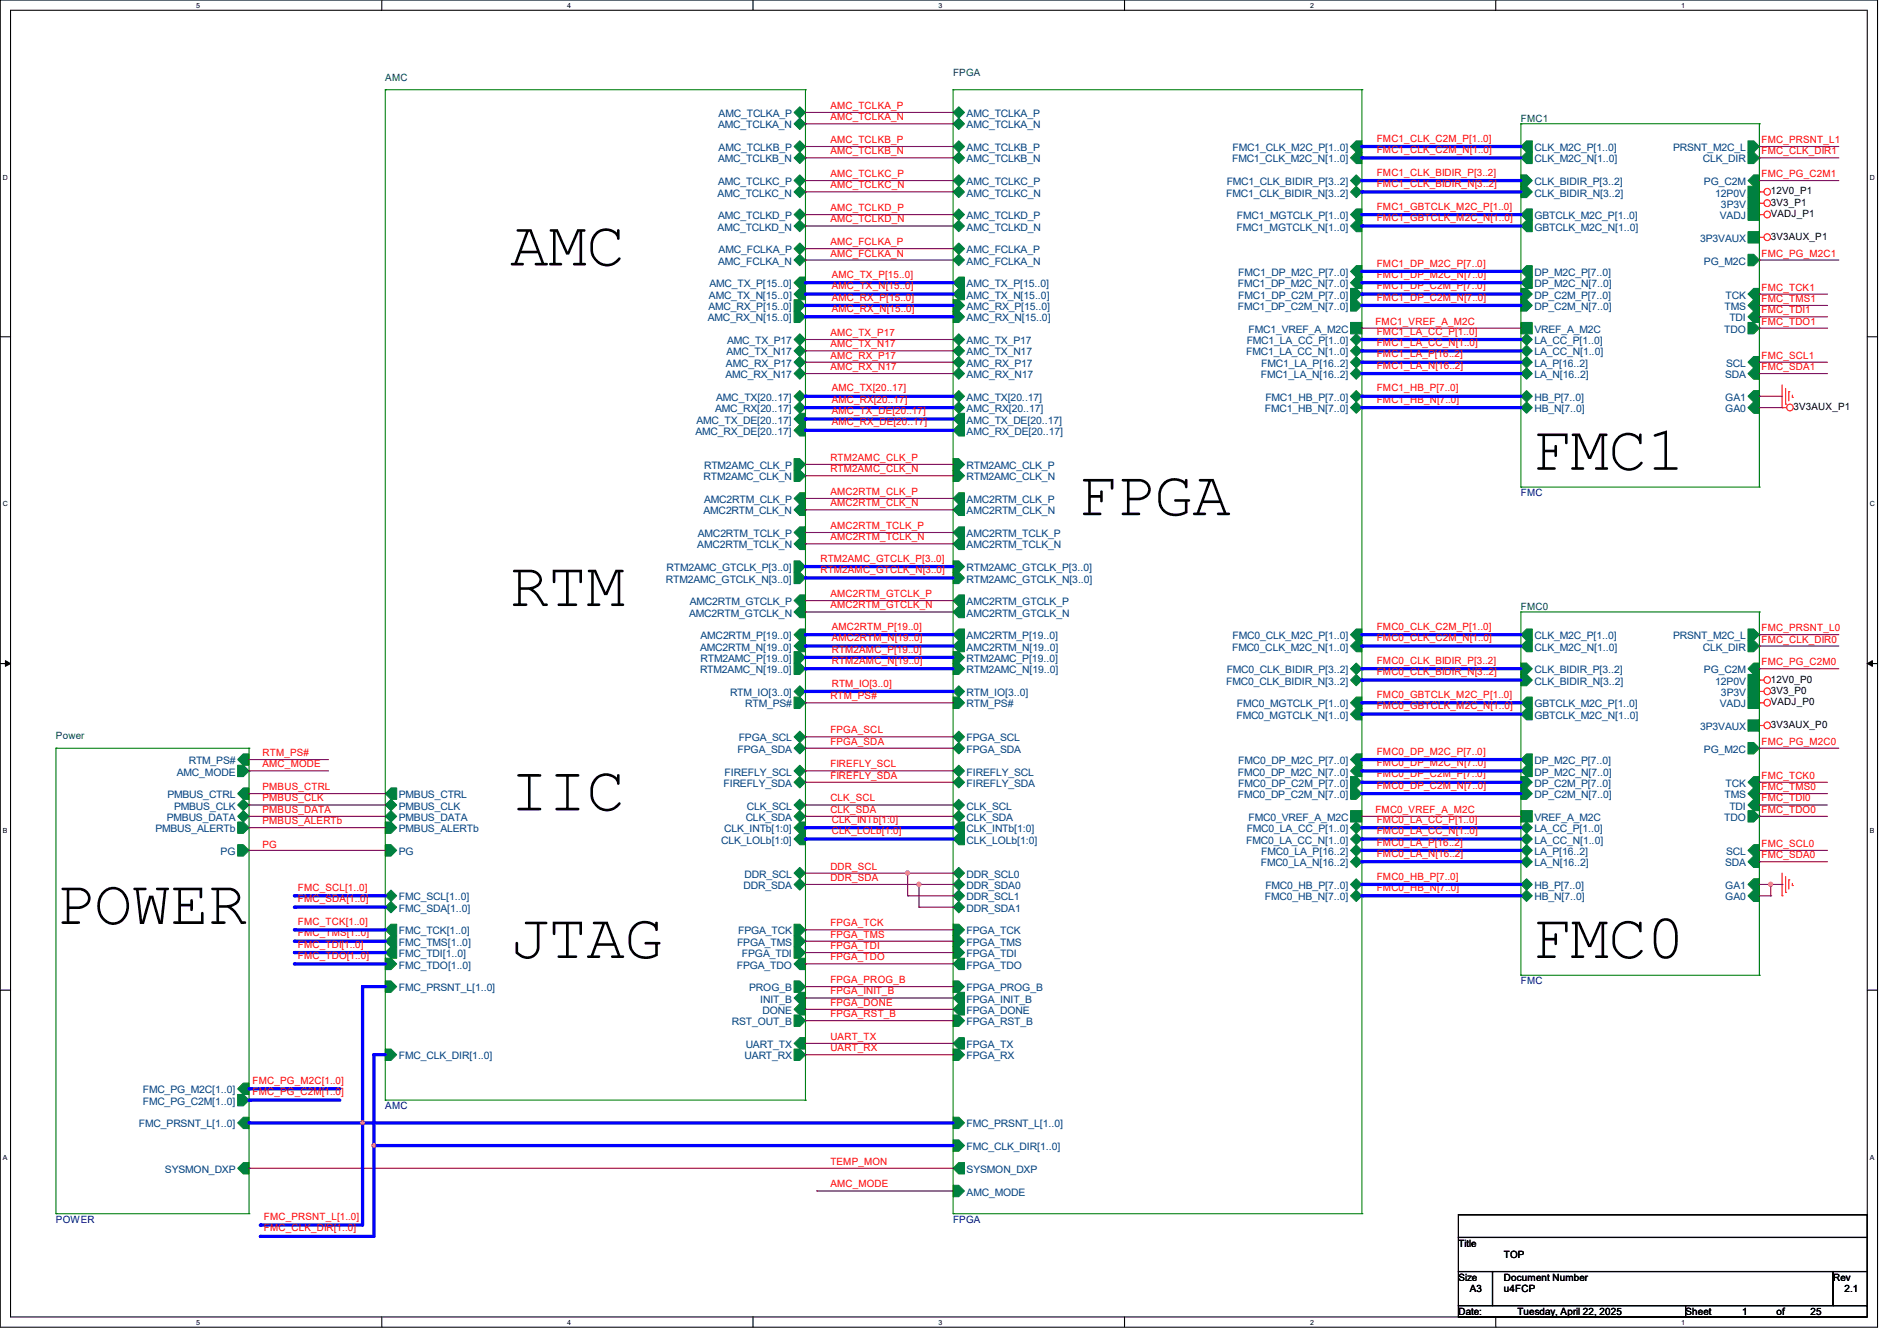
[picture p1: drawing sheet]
<svg xmlns="http://www.w3.org/2000/svg" width="297mm" height="210mm" viewBox="0 0 297 210" stroke-linecap="round" stroke-linejoin="round" font-family="sans-serif">
<defs><g id="words">
<g font-size="9.9">
<text x="79.9" y="41.6">AMC</text>
<text x="239.9" y="73.6">FMC1</text>
<text x="168.8" y="80.7">FPGA</text>
<text x="79.9" y="94.9">RTM</text>
<text x="79.9" y="126.9">IIC</text>
<text x="8.8" y="144.7">POWER</text>
<text x="79.9" y="150">JTAG</text>
<text x="239.9" y="150">FMC0</text>
</g>
<g font-size="1.6" fill="#004040">
<text x="149.2" y="11.9">FPGA</text>
<text x="60.3" y="12.7">AMC</text>
<text x="238.1" y="19">FMC1</text>
<text x="238.1" y="95.5">FMC0</text>
<text x="8.8" y="115.8">Power</text>
</g>
<g font-size="1.6" fill="#f00">
<text x="130" y="17.1">AMC_TCLKA_P</text>
<text x="130" y="18.8">AMC_TCLKA_N</text>
<text x="130" y="22.4">AMC_TCLKB_P</text>
<text x="215.6" y="22.2">FMC1_CLK_C2M_P[1..0]</text>
<text x="215.6" y="24">FMC1_CLK_C2M_N[1..0]</text>
<text x="275.8" y="22.4">FMC_PRSNT_L1</text>
<text x="130" y="24.2">AMC_TCLKB_N</text>
<text x="130" y="27.7">AMC_TCLKC_P</text>
<text x="130" y="29.5">AMC_TCLKC_N</text>
<text x="215.6" y="27.5">FMC1_CLK_BIDIR_P[3..2]</text>
<text x="215.6" y="29.3">FMC1_CLK_BIDIR_N[3..2]</text>
<text x="275.8" y="27.7">FMC_PG_C2M1</text>
<text x="275.8" y="24.2">FMC_CLK_DIR1</text>
<text x="130" y="33.1">AMC_TCLKD_P</text>
<text x="130" y="34.8">AMC_TCLKD_N</text>
<text x="215.6" y="32.9">FMC1_GBTCLK_M2C_P[1..0]</text>
<text x="215.6" y="34.6">FMC1_GBTCLK_M2C_N[1..0]</text>
<text x="130" y="38.4">AMC_FCLKA_P</text>
<text x="130" y="40.2">AMC_FCLKA_N</text>
<text x="215.6" y="41.7">FMC1_DP_M2C_P[7..0]</text>
<text x="275.8" y="40.2">FMC_PG_M2C1</text>
<text x="130.2" y="43.5">AMC_TX_P[15..0]</text>
<text x="130.2" y="45.3">AMC_TX_N[15..0]</text>
<text x="130.2" y="47.1">AMC_RX_P[15..0]</text>
<text x="215.6" y="45.3">FMC1_DP_C2M_P[7..0]</text>
<text x="215.6" y="47.1">FMC1_DP_C2M_N[7..0]</text>
<text x="215.6" y="43.5">FMC1_DP_M2C_N[7..0]</text>
<text x="275.8" y="45.5">FMC_TCK1</text>
<text x="275.8" y="47.3">FMC_TMS1</text>
<text x="130" y="52.6">AMC_TX_P17</text>
<text x="130.2" y="48.9">AMC_RX_N[15..0]</text>
<text x="215.3" y="50.8">FMC1_VREF_A_M2C</text>
<text x="215.6" y="52.4">FMC1_LA_CC_P[1..0]</text>
<text x="275.8" y="49.1">FMC_TDI1</text>
<text x="275.8" y="50.8">FMC_TDO1</text>
<text x="130" y="54.4">AMC_TX_N17</text>
<text x="130" y="56.2">AMC_RX_P17</text>
<text x="130" y="58">AMC_RX_N17</text>
<text x="215.6" y="54.2">FMC1_LA_CC_N[1..0]</text>
<text x="215.6" y="56">FMC1_LA_P[16..2]</text>
<text x="215.6" y="57.7">FMC1_LA_N[16..2]</text>
<text x="275.8" y="56.2">FMC_SCL1</text>
<text x="275.8" y="58">FMC_SDA1</text>
<text x="130.2" y="61.3">AMC_TX[20..17]</text>
<text x="130.2" y="63.1">AMC_RX[20..17]</text>
<text x="130.2" y="64.9">AMC_TX_DE[20..17]</text>
<text x="215.6" y="63.1">FMC1_HB_N[7..0]</text>
<text x="215.6" y="61.3">FMC1_HB_P[7..0]</text>
<text x="130.2" y="66.6">AMC_RX_DE[20..17]</text>
<text x="130" y="72.2">RTM2AMC_CLK_P</text>
<text x="130" y="74">RTM2AMC_CLK_N</text>
<text x="130" y="77.5">AMC2RTM_CLK_P</text>
<text x="130" y="79.3">AMC2RTM_CLK_N</text>
<text x="130" y="82.8">AMC2RTM_TCLK_P</text>
<text x="128.4" y="88">RTM2AMC_GTCLK_P[3..0]</text>
<text x="128.4" y="89.7">RTM2AMC_GTCLK_N[3..0]</text>
<text x="130" y="84.6">AMC2RTM_TCLK_N</text>
<text x="130" y="93.5">AMC2RTM_GTCLK_P</text>
<text x="130" y="95.3">AMC2RTM_GTCLK_N</text>
<text x="130.2" y="98.6">AMC2RTM_P[19..0]</text>
<text x="130.2" y="100.4">AMC2RTM_N[19..0]</text>
<text x="215.6" y="98.6">FMC0_CLK_C2M_P[1..0]</text>
<text x="215.6" y="100.4">FMC0_CLK_C2M_N[1..0]</text>
<text x="275.8" y="98.8">FMC_PRSNT_L0</text>
<text x="275.8" y="100.6">FMC_CLK_DIR0</text>
<text x="130.2" y="102.2">RTM2AMC_P[19..0]</text>
<text x="130.2" y="104">RTM2AMC_N[19..0]</text>
<text x="130.2" y="107.5">RTM_IO[3..0]</text>
<text x="215.6" y="104">FMC0_CLK_BIDIR_P[3..2]</text>
<text x="215.6" y="105.7">FMC0_CLK_BIDIR_N[3..2]</text>
<text x="275.8" y="104.2">FMC_PG_C2M0</text>
<text x="130" y="109.5">RTM_PS#</text>
<text x="215.6" y="109.3">FMC0_GBTCLK_M2C_P[1..0]</text>
<text x="215.6" y="111.1">FMC0_GBTCLK_M2C_N[1..0]</text>
<text x="41.1" y="118.4">RTM_PS#</text>
<text x="130" y="116.6">FPGA_SDA</text>
<text x="130" y="114.8">FPGA_SCL</text>
<text x="215.6" y="120">FMC0_DP_M2C_N[7..0]</text>
<text x="215.6" y="118.2">FMC0_DP_M2C_P[7..0]</text>
<text x="275.8" y="116.6">FMC_PG_M2C0</text>
<text x="41.1" y="123.7">PMBUS_CTRL</text>
<text x="41.1" y="125.5">PMBUS_CLK</text>
<text x="41.1" y="120.2">AMC_MODE</text>
<text x="130" y="125.5">CLK_SCL</text>
<text x="130" y="122">FIREFLY_SDA</text>
<text x="130" y="120.2">FIREFLY_SCL</text>
<text x="215.6" y="121.7">FMC0_DP_C2M_P[7..0]</text>
<text x="215.6" y="123.5">FMC0_DP_C2M_N[7..0]</text>
<text x="275.8" y="122">FMC_TCK0</text>
<text x="275.8" y="123.7">FMC_TMS0</text>
<text x="275.8" y="125.5">FMC_TDI0</text>
<text x="41.1" y="129.1">PMBUS_ALERTb</text>
<text x="41.1" y="127.3">PMBUS_DATA</text>
<text x="130" y="127.3">CLK_SDA</text>
<text x="130.2" y="128.9">CLK_INTb[1:0]</text>
<text x="130.2" y="130.6">CLK_LOLb[1:0]</text>
<text x="215.3" y="127.3">FMC0_VREF_A_M2C</text>
<text x="215.6" y="128.9">FMC0_LA_CC_P[1..0]</text>
<text x="215.6" y="130.6">FMC0_LA_CC_N[1..0]</text>
<text x="275.8" y="127.3">FMC_TDO0</text>
<text x="41.1" y="132.8">PG</text>
<text x="130" y="136.2">DDR_SCL</text>
<text x="130" y="138">DDR_SDA</text>
<text x="215.6" y="132.4">FMC0_LA_P[16..2]</text>
<text x="215.6" y="134.2">FMC0_LA_N[16..2]</text>
<text x="215.6" y="137.7">FMC0_HB_P[7..0]</text>
<text x="275.8" y="132.6">FMC_SCL0</text>
<text x="275.8" y="134.4">FMC_SDA0</text>
<text x="46.7" y="139.5">FMC_SCL[1..0]</text>
<text x="46.7" y="141.3">FMC_SDA[1..0]</text>
<text x="215.6" y="139.5">FMC0_HB_N[7..0]</text>
<text x="46.7" y="146.6">FMC_TMS[1..0]</text>
<text x="46.7" y="148.4">FMC_TDI[1..0]</text>
<text x="46.7" y="144.9">FMC_TCK[1..0]</text>
<text x="130" y="145.1">FPGA_TCK</text>
<text x="130" y="146.9">FPGA_TMS</text>
<text x="130" y="148.6">FPGA_TDI</text>
<text x="46.7" y="150.2">FMC_TDO[1..0]</text>
<text x="130" y="150.4">FPGA_TDO</text>
<text x="130" y="155.7">FPGA_INIT_B</text>
<text x="130" y="154">FPGA_PROG_B</text>
<text x="130" y="159.3">FPGA_RST_B</text>
<text x="130" y="157.5">FPGA_DONE</text>
<text x="130" y="162.9">UART_TX</text>
<text x="130" y="164.6">UART_RX</text>
<text x="39.5" y="169.8">FMC_PG_M2C[1..0]</text>
<text x="39.5" y="171.5">FMC_PG_C2M[1..0]</text>
<text x="130" y="182.4">TEMP_MON</text>
<text x="130" y="186">AMC_MODE</text>
<text x="41.3" y="191.1">FMC_PRSNT_L[1..0]</text>
<text x="41.3" y="192.9">FMC_CLK_DIR[1..0]</text>
</g>
<g font-size="1.6" fill="#004080">
<text x="112.4" y="20.1">AMC_TCLKA_N</text>
<text x="112.5" y="18.3">AMC_TCLKA_P</text>
<text x="112.5" y="23.7">AMC_TCLKB_P</text>
<text x="151.3" y="20.1">AMC_TCLKA_N</text>
<text x="151.3" y="18.3">AMC_TCLKA_P</text>
<text x="151.3" y="23.7">AMC_TCLKB_P</text>
<text x="193" y="23.7">FMC1_CLK_M2C_P[1..0]</text>
<text x="240.2" y="23.7">CLK_M2C_P[1..0]</text>
<text x="262" y="23.7">PRSNT_M2C_L</text>
<text x="112.4" y="25.4">AMC_TCLKB_N</text>
<text x="112.4" y="29">AMC_TCLKC_P</text>
<text x="151.3" y="25.4">AMC_TCLKB_N</text>
<text x="151.3" y="29">AMC_TCLKC_P</text>
<text x="192.1" y="29">FMC1_CLK_BIDIR_P[3..2]</text>
<text x="192.9" y="25.4">FMC1_CLK_M2C_N[1..0]</text>
<text x="240.2" y="29">CLK_BIDIR_P[3..2]</text>
<text x="240.2" y="25.4">CLK_M2C_N[1..0]</text>
<text x="266.6" y="25.4">CLK_DIR</text>
<text x="266.8" y="29">PG_C2M</text>
<text x="112.4" y="30.8">AMC_TCLKC_N</text>
<text x="112.4" y="34.3">AMC_TCLKD_P</text>
<text x="151.3" y="30.8">AMC_TCLKC_N</text>
<text x="151.3" y="34.3">AMC_TCLKD_P</text>
<text x="192" y="30.8">FMC1_CLK_BIDIR_N[3..2]</text>
<text x="193.7" y="34.3">FMC1_MGTCLK_P[1..0]</text>
<text x="240.2" y="34.3">GBTCLK_M2C_P[1..0]</text>
<text x="240.2" y="30.8">CLK_BIDIR_N[3..2]</text>
<text x="268.6" y="30.8">12P0V</text>
<text x="269.3" y="34.3">VADJ</text>
<text x="269.4" y="32.6">3P3V</text>
<text x="112.4" y="36.1">AMC_TCLKD_N</text>
<text x="112.4" y="41.4">AMC_FCLKA_N</text>
<text x="112.5" y="39.7">AMC_FCLKA_P</text>
<text x="151.3" y="36.1">AMC_TCLKD_N</text>
<text x="151.3" y="41.4">AMC_FCLKA_N</text>
<text x="151.3" y="39.7">AMC_FCLKA_P</text>
<text x="193.6" y="36.1">FMC1_MGTCLK_N[1..0]</text>
<text x="240.2" y="36.1">GBTCLK_M2C_N[1..0]</text>
<text x="266.2" y="37.9">3P3VAUX</text>
<text x="266.8" y="41.4">PG_M2C</text>
<text x="111" y="46.8">AMC_TX_N[15..0]</text>
<text x="111.1" y="45">AMC_TX_P[15..0]</text>
<text x="151.3" y="45">AMC_TX_P[15..0]</text>
<text x="151.3" y="46.8">AMC_TX_N[15..0]</text>
<text x="193.8" y="45">FMC1_DP_M2C_N[7..0]</text>
<text x="193.9" y="43.2">FMC1_DP_M2C_P[7..0]</text>
<text x="193.9" y="46.8">FMC1_DP_C2M_P[7..0]</text>
<text x="240.2" y="45">DP_M2C_N[7..0]</text>
<text x="240.2" y="43.2">DP_M2C_P[7..0]</text>
<text x="240.2" y="46.8">DP_C2M_P[7..0]</text>
<text x="270.2" y="46.8">TCK</text>
<text x="110.8" y="50.3">AMC_RX_N[15..0]</text>
<text x="110.9" y="48.6">AMC_RX_P[15..0]</text>
<text x="113.8" y="53.9">AMC_TX_P17</text>
<text x="151.3" y="50.3">AMC_RX_N[15..0]</text>
<text x="151.3" y="48.6">AMC_RX_P[15..0]</text>
<text x="151.3" y="53.9">AMC_TX_P17</text>
<text x="193.8" y="48.6">FMC1_DP_C2M_N[7..0]</text>
<text x="195.2" y="53.9">FMC1_LA_CC_P[1..0]</text>
<text x="195.5" y="52.1">FMC1_VREF_A_M2C</text>
<text x="240.2" y="52.1">VREF_A_M2C</text>
<text x="240.2" y="53.9">LA_CC_P[1..0]</text>
<text x="240.2" y="48.6">DP_C2M_N[7..0]</text>
<text x="270" y="52.1">TDO</text>
<text x="270" y="48.6">TMS</text>
<text x="270.8" y="50.3">TDI</text>
<text x="113.6" y="59.2">AMC_RX_N17</text>
<text x="113.7" y="57.4">AMC_RX_P17</text>
<text x="113.7" y="55.7">AMC_TX_N17</text>
<text x="151.3" y="57.4">AMC_RX_P17</text>
<text x="151.3" y="55.7">AMC_TX_N17</text>
<text x="151.3" y="59.2">AMC_RX_N17</text>
<text x="195.1" y="55.7">FMC1_LA_CC_N[1..0]</text>
<text x="197.4" y="59.2">FMC1_LA_N[16..2]</text>
<text x="197.5" y="57.4">FMC1_LA_P[16..2]</text>
<text x="240.2" y="57.4">LA_P[16..2]</text>
<text x="240.2" y="59.2">LA_N[16..2]</text>
<text x="240.2" y="55.7">LA_CC_N[1..0]</text>
<text x="270.1" y="59.2">SDA</text>
<text x="270.3" y="57.4">SCL</text>
<text x="112" y="64.6">AMC_RX[20..17]</text>
<text x="112.1" y="62.8">AMC_TX[20..17]</text>
<text x="151.3" y="62.8">AMC_TX[20..17]</text>
<text x="151.3" y="64.6">AMC_RX[20..17]</text>
<text x="198" y="64.6">FMC1_HB_N[7..0]</text>
<text x="198.1" y="62.8">FMC1_HB_P[7..0]</text>
<text x="240.2" y="64.6">HB_N[7..0]</text>
<text x="240.2" y="62.8">HB_P[7..0]</text>
<text x="270.1" y="64.6">GA0</text>
<text x="270.1" y="62.8">GA1</text>
<text x="108.9" y="68.1">AMC_RX_DE[20..17]</text>
<text x="109" y="66.3">AMC_TX_DE[20..17]</text>
<text x="151.3" y="68.1">AMC_RX_DE[20..17]</text>
<text x="151.3" y="66.3">AMC_TX_DE[20..17]</text>
<text x="110.1" y="75.2">RTM2AMC_CLK_N</text>
<text x="110.2" y="73.4">RTM2AMC_CLK_P</text>
<text x="151.3" y="75.2">RTM2AMC_CLK_N</text>
<text x="151.3" y="73.4">RTM2AMC_CLK_P</text>
<text x="110.1" y="80.6">AMC2RTM_CLK_N</text>
<text x="110.2" y="78.8">AMC2RTM_CLK_P</text>
<text x="151.3" y="80.6">AMC2RTM_CLK_N</text>
<text x="151.3" y="78.8">AMC2RTM_CLK_P</text>
<text x="104.3" y="89.5">RTM2AMC_GTCLK_P[3..0]</text>
<text x="109.2" y="85.9">AMC2RTM_TCLK_N</text>
<text x="109.3" y="84.1">AMC2RTM_TCLK_P</text>
<text x="151.3" y="85.9">AMC2RTM_TCLK_N</text>
<text x="151.3" y="84.1">AMC2RTM_TCLK_P</text>
<text x="151.3" y="89.5">RTM2AMC_GTCLK_P[3..0]</text>
<text x="104.3" y="91.2">RTM2AMC_GTCLK_N[3..0]</text>
<text x="108" y="94.8">AMC2RTM_GTCLK_P</text>
<text x="151.3" y="94.8">AMC2RTM_GTCLK_P</text>
<text x="151.3" y="91.2">RTM2AMC_GTCLK_N[3..0]</text>
<text x="107.9" y="96.6">AMC2RTM_GTCLK_N</text>
<text x="109.6" y="101.9">AMC2RTM_N[19..0]</text>
<text x="109.7" y="100.1">AMC2RTM_P[19..0]</text>
<text x="151.3" y="100.1">AMC2RTM_P[19..0]</text>
<text x="151.3" y="101.9">AMC2RTM_N[19..0]</text>
<text x="151.3" y="96.6">AMC2RTM_GTCLK_N</text>
<text x="192.9" y="101.9">FMC0_CLK_M2C_N[1..0]</text>
<text x="193" y="100.1">FMC0_CLK_M2C_P[1..0]</text>
<text x="240.2" y="101.9">CLK_M2C_N[1..0]</text>
<text x="240.2" y="100.1">CLK_M2C_P[1..0]</text>
<text x="262" y="100.1">PRSNT_M2C_L</text>
<text x="266.6" y="101.9">CLK_DIR</text>
<text x="109.6" y="105.5">RTM2AMC_N[19..0]</text>
<text x="109.7" y="103.7">RTM2AMC_P[19..0]</text>
<text x="151.3" y="105.5">RTM2AMC_N[19..0]</text>
<text x="151.3" y="103.7">RTM2AMC_P[19..0]</text>
<text x="192" y="107.2">FMC0_CLK_BIDIR_N[3..2]</text>
<text x="192.1" y="105.5">FMC0_CLK_BIDIR_P[3..2]</text>
<text x="240.2" y="107.2">CLK_BIDIR_N[3..2]</text>
<text x="240.2" y="105.5">CLK_BIDIR_P[3..2]</text>
<text x="266.8" y="105.5">PG_C2M</text>
<text x="268.6" y="107.2">12P0V</text>
<text x="114.3" y="109">RTM_IO[3..0]</text>
<text x="116.7" y="110.8">RTM_PS#</text>
<text x="151.3" y="110.8">RTM_PS#</text>
<text x="151.3" y="109">RTM_IO[3..0]</text>
<text x="193.6" y="112.6">FMC0_MGTCLK_N[1..0]</text>
<text x="193.7" y="110.8">FMC0_MGTCLK_P[1..0]</text>
<text x="240.2" y="112.6">GBTCLK_M2C_N[1..0]</text>
<text x="240.2" y="110.8">GBTCLK_M2C_P[1..0]</text>
<text x="269.3" y="110.8">VADJ</text>
<text x="269.4" y="109">3P3V</text>
<text x="29.5" y="119.7">RTM_PS#</text>
<text x="115.5" y="117.9">FPGA_SDA</text>
<text x="115.7" y="116.1">FPGA_SCL</text>
<text x="151.3" y="116.1">FPGA_SCL</text>
<text x="151.3" y="117.9">FPGA_SDA</text>
<text x="193.9" y="119.7">FMC0_DP_M2C_P[7..0]</text>
<text x="240.2" y="119.7">DP_M2C_P[7..0]</text>
<text x="266.2" y="114.3">3P3VAUX</text>
<text x="266.8" y="117.9">PG_M2C</text>
<text x="26.2" y="125">PMBUS_CTRL</text>
<text x="27.7" y="121.5">AMC_MODE</text>
<text x="62.4" y="125">PMBUS_CTRL</text>
<text x="113.3" y="123.2">FIREFLY_SDA</text>
<text x="113.5" y="121.5">FIREFLY_SCL</text>
<text x="151.3" y="121.5">FIREFLY_SCL</text>
<text x="151.3" y="123.2">FIREFLY_SDA</text>
<text x="193.8" y="121.5">FMC0_DP_M2C_N[7..0]</text>
<text x="193.8" y="125">FMC0_DP_C2M_N[7..0]</text>
<text x="193.9" y="123.2">FMC0_DP_C2M_P[7..0]</text>
<text x="240.2" y="121.5">DP_M2C_N[7..0]</text>
<text x="240.2" y="125">DP_C2M_N[7..0]</text>
<text x="240.2" y="123.2">DP_C2M_P[7..0]</text>
<text x="270" y="125">TMS</text>
<text x="270.2" y="123.2">TCK</text>
<text x="24.3" y="130.3">PMBUS_ALERTb</text>
<text x="26.1" y="128.6">PMBUS_DATA</text>
<text x="27.3" y="126.8">PMBUS_CLK</text>
<text x="62.4" y="130.3">PMBUS_ALERTb</text>
<text x="62.4" y="126.8">PMBUS_CLK</text>
<text x="62.4" y="128.6">PMBUS_DATA</text>
<text x="113.4" y="130.3">CLK_INTb[1:0]</text>
<text x="116.8" y="128.6">CLK_SDA</text>
<text x="116.9" y="126.8">CLK_SCL</text>
<text x="151.3" y="126.8">CLK_SCL</text>
<text x="151.3" y="128.6">CLK_SDA</text>
<text x="151.3" y="130.3">CLK_INTb[1:0]</text>
<text x="195.2" y="130.3">FMC0_LA_CC_P[1..0]</text>
<text x="195.5" y="128.6">FMC0_VREF_A_M2C</text>
<text x="240.2" y="128.6">VREF_A_M2C</text>
<text x="240.2" y="130.3">LA_CC_P[1..0]</text>
<text x="270" y="128.6">TDO</text>
<text x="270.8" y="126.8">TDI</text>
<text x="34.5" y="133.9">PG</text>
<text x="62.4" y="133.9">PG</text>
<text x="112.9" y="132.1">CLK_LOLb[1:0]</text>
<text x="116.6" y="137.5">DDR_SCL</text>
<text x="151.3" y="137.5">DDR_SCL0</text>
<text x="151.3" y="132.1">CLK_LOLb[1:0]</text>
<text x="195.1" y="132.1">FMC0_LA_CC_N[1..0]</text>
<text x="197.4" y="135.7">FMC0_LA_N[16..2]</text>
<text x="197.5" y="133.9">FMC0_LA_P[16..2]</text>
<text x="240.2" y="133.9">LA_P[16..2]</text>
<text x="240.2" y="135.7">LA_N[16..2]</text>
<text x="240.2" y="132.1">LA_CC_N[1..0]</text>
<text x="270.1" y="135.7">SDA</text>
<text x="270.3" y="133.9">SCL</text>
<text x="62.4" y="142.8">FMC_SDA[1..0]</text>
<text x="62.4" y="141">FMC_SCL[1..0]</text>
<text x="116.4" y="139.2">DDR_SDA</text>
<text x="151.3" y="139.2">DDR_SDA0</text>
<text x="151.3" y="142.8">DDR_SDA1</text>
<text x="151.3" y="141">DDR_SCL1</text>
<text x="198" y="141">FMC0_HB_N[7..0]</text>
<text x="198.1" y="139.2">FMC0_HB_P[7..0]</text>
<text x="240.2" y="141">HB_N[7..0]</text>
<text x="240.2" y="139.2">HB_P[7..0]</text>
<text x="270.1" y="141">GA0</text>
<text x="270.1" y="139.2">GA1</text>
<text x="62.4" y="146.3">FMC_TCK[1..0]</text>
<text x="62.4" y="148.1">FMC_TMS[1..0]</text>
<text x="62.4" y="149.9">FMC_TDI[1..0]</text>
<text x="115.4" y="148.1">FPGA_TMS</text>
<text x="115.6" y="146.3">FPGA_TCK</text>
<text x="116.2" y="149.9">FPGA_TDI</text>
<text x="151.3" y="149.9">FPGA_TDI</text>
<text x="151.3" y="148.1">FPGA_TMS</text>
<text x="151.3" y="146.3">FPGA_TCK</text>
<text x="62.4" y="151.7">FMC_TDO[1..0]</text>
<text x="62.4" y="155.2">FMC_PRSNT_L[1..0]</text>
<text x="115.4" y="151.7">FPGA_TDO</text>
<text x="117.3" y="155.2">PROG_B</text>
<text x="151.3" y="155.2">FPGA_PROG_B</text>
<text x="151.3" y="151.7">FPGA_TDO</text>
<text x="114.6" y="160.6">RST_OUT_B</text>
<text x="119" y="157">INIT_B</text>
<text x="119.4" y="158.8">DONE</text>
<text x="151.3" y="158.8">FPGA_DONE</text>
<text x="151.3" y="157">FPGA_INIT_B</text>
<text x="151.3" y="160.6">FPGA_RST_B</text>
<text x="62.4" y="165.9">FMC_CLK_DIR[1..0]</text>
<text x="116.6" y="165.9">UART_RX</text>
<text x="116.8" y="164.1">UART_TX</text>
<text x="151.3" y="164.1">FPGA_TX</text>
<text x="151.3" y="165.9">FPGA_RX</text>
<text x="22.4" y="173">FMC_PG_C2M[1..0]</text>
<text x="22.4" y="171.2">FMC_PG_M2C[1..0]</text>
<text x="21.8" y="176.6">FMC_PRSNT_L[1..0]</text>
<text x="151.3" y="176.6">FMC_PRSNT_L[1..0]</text>
<text x="25.8" y="183.7">SYSMON_DXP</text>
<text x="151.3" y="183.7">SYSMON_DXP</text>
<text x="151.3" y="180.1">FMC_CLK_DIR[1..0]</text>
<text x="151.3" y="187.2">AMC_MODE</text>
</g>
<g font-size="1.6">
<text x="277.2" y="34">VADJ_P1</text>
<text x="277.2" y="32.2">3V3_P1</text>
<text x="277.2" y="30.4">12V0_P1</text>
<text x="277.2" y="37.5">3V3AUX_P1</text>
<text x="280.8" y="64.2">3V3AUX_P1</text>
<text x="277.2" y="106.9">12V0_P0</text>
<text x="277.2" y="110.4">VADJ_P0</text>
<text x="277.2" y="108.7">3V3_P0</text>
<text x="277.2" y="114">3V3AUX_P0</text>
<text x="228.3" y="195.2">Title</text>
<text x="235.5" y="197">TOP</text>
<text x="228.3" y="200.6">Size</text>
<text x="230.1" y="202.3">A3</text>
<text x="235.4" y="200.6">Document Number</text>
<text x="235.5" y="202.3">u4FCP</text>
<text x="287" y="200.6">Rev</text>
<text x="288.8" y="202.3">2.1</text>
<text x="228.3" y="205.9">Date:</text>
<text x="237.6" y="205.9">Tuesday, April 22, 2025</text>
<text x="263.9" y="205.9">Sheet</text>
<text x="272.8" y="205.9">1</text>
<text x="278.1" y="205.9">of</text>
<text x="283.5" y="205.9">25</text>
</g>
<g font-size="1.6" fill="#000080">
<text x="238.1" y="77.7">FMC</text>
<text x="238.1" y="154.2">FMC</text>
<text x="60.3" y="173.7">AMC</text>
<text x="8.8" y="191.5">POWER</text>
<text x="149.2" y="191.5">FPGA</text>
</g>
<g font-size="1.1">
<text x="30.7" y="1.2">5</text>
<text x="88.8" y="1.2">4</text>
<text x="146.9" y="1.2">3</text>
<text x="205.1" y="1.2">2</text>
<text x="263.2" y="1.2">1</text>
<text x=".5" y="28.2">D</text>
<text x="292.8" y="28.2">D</text>
<text x=".5" y="79.3">C</text>
<text x="292.8" y="79.3">C</text>
<text x=".5" y="130.5">B</text>
<text x="292.8" y="130.5">B</text>
<text x=".5" y="181.6">A</text>
<text x="292.8" y="181.6">A</text>
<text x="30.7" y="207.4">5</text>
<text x="88.8" y="207.4">4</text>
<text x="146.9" y="207.4">3</text>
<text x="205.1" y="207.4">2</text>
<text x="263.2" y="207.4">1</text>
</g>
</g></defs>
<path d="M0 0h294v207.9h-294zM1.7 1.6h290.7v204.6h-290.7z" fill="none" stroke="#000" stroke-width=".17"/>
<g fill="#fff">
<path d="M30.7 .2h.6v1.2h-.6z"/>
<path d="M30.7 206.5h.6v1.1h-.6z"/>
</g>
<path d="M59.8 0v1.6M59.8 206.2v1.7" fill="none" stroke="#000" stroke-width=".17"/>
<g fill="#fff">
<path d="M88.8 .2h.6v1.2h-.6z"/>
<path d="M88.8 206.5h.6v1.1h-.6z"/>
</g>
<path d="M117.9 0v1.6M117.9 206.2v1.7" fill="none" stroke="#000" stroke-width=".17"/>
<g fill="#fff">
<path d="M146.9 .2h.6v1.2h-.6z"/>
<path d="M146.9 206.5h.6v1.1h-.6z"/>
</g>
<path d="M176.1 0v1.6M176.1 206.2v1.7" fill="none" stroke="#000" stroke-width=".17"/>
<g fill="#fff">
<path d="M205.1 .2h.6v1.2h-.6z"/>
<path d="M205.1 206.5h.6v1.1h-.6z"/>
</g>
<path d="M234.2 0v1.6M234.2 206.2v1.7" fill="none" stroke="#000" stroke-width=".17"/>
<g fill="#fff">
<path d="M263.2 .2h.6v1.2h-.6z"/>
<path d="M263.2 206.5h.6v1.1h-.6z"/>
<path d="M.5 27.2h.7v1.2h-.7z"/>
<path d="M292.8 27.2h.7v1.2h-.7z"/>
<path d="M.5 78.3h.7v1.2h-.7z"/>
<path d="M292.8 78.3h.7v1.2h-.7z"/>
</g>
<path d="M0 52.7h1.7M292.4 52.7h1.6" fill="none" stroke="#000" stroke-width=".17"/>
<g fill="#fff">
<path d="M.5 129.5h.7v1.2h-.7z"/>
<path d="M292.8 129.5h.7v1.2h-.7z"/>
</g>
<path d="M0 103.9h1.7M292.4 103.9h1.6" fill="none" stroke="#000" stroke-width=".17"/>
<path d="M.8 103.5l.9 .4-.9 .5zM292.4 103.9l.8-.4v.9z" fill="#000" stroke="#000" stroke-width=".16"/>
<g fill="#fff">
<path d="M.5 180.6h.7v1.2h-.7z"/>
<path d="M292.8 180.6h.7v1.2h-.7z"/>
</g>
<path d="M0 155.1h1.7M292.4 155.1h1.6M228.3 190.2h64.1v3.6h-64.1zM228.3 193.8h64.1v5.3h-64.1zM228.3 199.1h5.4v5.4h-5.4zM233.7 199.1h53.3v5.4h-53.3zM287 199.1h5.4v5.4h-5.4zM228.3 204.5h35.6v1.7h-35.6zM263.9 204.5h28.5v1.7h-28.5z" fill="none" stroke="#000" stroke-width=".17"/>
<g fill="none" stroke="#f00" stroke-width=".17">
<path d="M275.5 33.6h.1M275.5 31.8h.1M275.5 30.1h.1M275.5 37.2h.1M275.5 33.6h.7M275.5 31.8h.7M275.5 30.1h.7M275.5 37.2h.7M279 63.8h.1M279 60.3v3.5M279 63.8h.7M279.6 63.3h.1"/>
<path d="M279.6 60.8v2.5M280.1 61.3h.1M280.1 61.3v1.5M280.6 62.2h.1M280.6 61.9v.3M275.5 110.1h.1M275.5 108.3h.1M275.5 106.5h.1M275.5 113.6h.1M275.5 110.1h.7M275.5 108.3h.7M275.5 106.5h.7"/>
<path d="M275.5 113.6h.7M279 136.7v3.6M279.6 139.7h.1M279.6 137.3v2.4M280.1 137.8h.1M280.1 137.8v1.4M280.6 138.7h.1M280.6 138.3v.4M279 140.3h.1"/>
<circle cx="276.7" cy="37.1" r=".52"/>
<circle cx="276.7" cy="33.6" r=".52"/>
<circle cx="276.7" cy="30" r=".52"/>
<circle cx="276.7" cy="31.8" r=".52"/>
<circle cx="280.2" cy="63.8" r=".52"/>
<circle cx="276.7" cy="110" r=".52"/>
<circle cx="276.7" cy="106.5" r=".52"/>
<circle cx="276.7" cy="113.6" r=".52"/>
<circle cx="276.7" cy="108.3" r=".52"/>
</g>
<g fill="#008040" stroke="#008040" stroke-width=".17">
<path d="M150.1 114.5l.9 .9-.9 .9-.9-.9z" fill-rule="evenodd"/>
<path d="M150.1 116.3l.9 .9-.9 .9-.9-.9z" fill-rule="evenodd"/>
<path d="M211.5 127h1.7v1.7h-1.7z" fill-rule="evenodd"/>
<path d="M212.3 130.5l.9 .9-.9 .9-.8-.9z" fill-rule="evenodd"/>
<path d="M212.3 128.7l.9 .9-.9 .9-.8-.9z" fill-rule="evenodd"/>
<path d="M211.5 133.2l.8-.9 .9 .9-.9 .9z" fill-rule="evenodd"/>
<path d="M211.5 135l.8-.9 .9 .9-.9 .8z" fill-rule="evenodd"/>
<path d="M212.3 55.8l.9 .9-.9 .9-.8-.9z" fill-rule="evenodd"/>
<path d="M212.3 57.6l.9 .9-.9 .9-.8-.9z" fill-rule="evenodd"/>
<path d="M211.5 54.9l.8-.8 .9 .8-.9 .9z" fill-rule="evenodd"/>
<path d="M212.3 52.3l.9 .9-.9 .9-.8-.9z" fill-rule="evenodd"/>
<path d="M211.5 50.5h1.7v1.8h-1.7z" fill-rule="evenodd"/>
<path d="M149.2 48.7h.9l.9 .9-.9 .9h-.9z" fill-rule="evenodd"/>
<path d="M150.1 43.4h.9v1.8h-.9l-.9-.9z" fill-rule="evenodd"/>
<path d="M149.2 158.1l.9-.9h.9v1.8h-.9z" fill-rule="evenodd"/>
<path d="M149.2 153.6h.9l.9 .9-.9 .9h-.9z" fill-rule="evenodd"/>
<path d="M150.1 45.2h.9v1.7h-.9l-.9-.8z" fill-rule="evenodd"/>
<path d="M149.2 148.3h.9l.9 .9-.9 .9h-.9z" fill-rule="evenodd"/>
<path d="M149.2 156.3l.9-.9h.9v1.8h-.9z" fill-rule="evenodd"/>
<path d="M149.2 146.5h.9l.9 .9-.9 .9h-.9z" fill-rule="evenodd"/>
<path d="M149.2 144.7h.9l.9 .9-.9 .9h-.9z" fill-rule="evenodd"/>
<path d="M149.2 46.9h.9l.9 .9-.9 .9h-.9z" fill-rule="evenodd"/>
<path d="M149.2 159h.9l.9 .9-.9 .8h-.9z" fill-rule="evenodd"/>
<path d="M149.2 151l.9-.9h.9v1.7h-.9z" fill-rule="evenodd"/>
<path d="M150.1 182.1h.9v1.8h-.9l-.9-.9z" fill-rule="evenodd"/>
<path d="M149.2 99.4l.9-.9h.9v1.8h-.9z" fill-rule="evenodd"/>
<path d="M149.2 101.2l.9-.9h.9v1.8h-.9z" fill-rule="evenodd"/>
<path d="M150.1 137.6l.9 .9-.9 .9-.9-.9z" fill-rule="evenodd"/>
<path d="M150.1 141.2l.9 .9-.9 .9-.9-.9z" fill-rule="evenodd"/>
<path d="M149.2 103.8h.9l.9 .9-.9 .9h-.9z" fill-rule="evenodd"/>
<path d="M149.2 136.7l.9-.9 .9 .9-.9 .9z" fill-rule="evenodd"/>
<path d="M149.2 140.3l.9-.9 .9 .9-.9 .9z" fill-rule="evenodd"/>
<path d="M149.2 102.1h.9l.9 .9-.9 .8h-.9z" fill-rule="evenodd"/>
<path d="M212.3 119.8h.9v1.8h-.9l-.8-.9z" fill-rule="evenodd"/>
<path d="M212.3 118.1h.9v1.7h-.9l-.8-.8z" fill-rule="evenodd"/>
<path d="M212.3 43.4h.9v1.8h-.9l-.8-.9z" fill-rule="evenodd"/>
<path d="M211.5 123.4h.8l.9 .9-.9 .9h-.8z" fill-rule="evenodd"/>
<path d="M212.3 41.6h.9v1.8h-.9l-.8-.9z" fill-rule="evenodd"/>
<path d="M211.5 121.6h.8l.9 .9-.9 .9h-.8z" fill-rule="evenodd"/>
<path d="M211.5 46.9h.8l.9 .9-.9 .9h-.8z" fill-rule="evenodd"/>
<path d="M211.5 45.2h.8l.9 .9-.9 .8h-.8z" fill-rule="evenodd"/>
<path d="M150.1 18.5l.9 .9-.9 .9-.9-.9z" fill-rule="evenodd"/>
<path d="M150.1 23.8l.9 .9-.9 .9-.9-.9z" fill-rule="evenodd"/>
<path d="M150.1 29.2l.9 .9-.9 .8-.9-.8z" fill-rule="evenodd"/>
<path d="M150.1 16.7l.9 .9-.9 .9-.9-.9z" fill-rule="evenodd"/>
<path d="M150.1 34.5l.9 .9-.9 .9-.9-.9z" fill-rule="evenodd"/>
<path d="M150.1 22.1l.9 .8-.9 .9-.9-.9z" fill-rule="evenodd"/>
<path d="M150.1 27.4l.9 .9-.9 .9-.9-.9z" fill-rule="evenodd"/>
<path d="M150.1 32.7l.9 .9-.9 .9-.9-.9z" fill-rule="evenodd"/>
<path d="M150.1 125.2l.9 .9-.9 .9-.9-.9z" fill-rule="evenodd"/>
<path d="M150.1 39.8l.9 .9-.9 .9-.9-.9z" fill-rule="evenodd"/>
<path d="M150.1 38.1l.9 .8-.9 .9-.9-.9z" fill-rule="evenodd"/>
<path d="M150.1 127l.9 .8-.9 .9-.9-.9z" fill-rule="evenodd"/>
<path d="M149.2 109.2h.9l.9 .9-.9 .9h-.9z" fill-rule="evenodd"/>
<path d="M149.2 73.6h.9l.9 .9-.9 .9h-.9z" fill-rule="evenodd"/>
<path d="M150.1 79h.9v1.7h-.9l-.9-.9z" fill-rule="evenodd"/>
<path d="M150.1 77.2h.9v1.8h-.9l-.9-.9z" fill-rule="evenodd"/>
<path d="M150.1 84.3h.9v1.8h-.9l-.9-.9z" fill-rule="evenodd"/>
<path d="M150.1 82.5h.9v1.8h-.9l-.9-.9z" fill-rule="evenodd"/>
<path d="M149.2 71.8h.9l.9 .9-.9 .9h-.9z" fill-rule="evenodd"/>
<path d="M149.2 178.5h.9l.9 .9-.9 .9h-.9z" fill-rule="evenodd"/>
<path d="M211.5 101.2l.8-.9h.9v1.8h-.9z" fill-rule="evenodd"/>
<path d="M212.3 29.2l.9 .9-.9 .8-.8-.8z" fill-rule="evenodd"/>
<path d="M212.3 27.4l.9 .9-.9 .9-.8-.9z" fill-rule="evenodd"/>
<path d="M211.5 106.5l.8-.9 .9 .9-.9 .9z" fill-rule="evenodd"/>
<path d="M211.5 104.7l.8-.9 .9 .9-.9 .9z" fill-rule="evenodd"/>
<path d="M211.5 99.4l.8-.9h.9v1.8h-.9z" fill-rule="evenodd"/>
<path d="M212.3 23.8h.9v1.8h-.9l-.8-.9z" fill-rule="evenodd"/>
<path d="M212.3 22.1h.9v1.7h-.9l-.8-.9z" fill-rule="evenodd"/>
<path d="M150.1 55.8l.9 .9-.9 .9-.9-.9z" fill-rule="evenodd"/>
<path d="M149.2 54.9l.9-.8 .9 .8-.9 .9z" fill-rule="evenodd"/>
<path d="M150.1 52.3l.9 .9-.9 .9-.9-.9z" fill-rule="evenodd"/>
<path d="M150.1 57.6l.9 .9-.9 .9-.9-.9z" fill-rule="evenodd"/>
<path d="M149.2 175h.9l.9 .9-.9 .8h-.9z" fill-rule="evenodd"/>
<path d="M211.5 140.3l.8-.9 .9 .9-.9 .9z" fill-rule="evenodd"/>
<path d="M212.3 137.6l.9 .9-.9 .9-.8-.9z" fill-rule="evenodd"/>
<path d="M212.3 62.9l.9 .9-.9 .9-.8-.9z" fill-rule="evenodd"/>
<path d="M212.3 61.2l.9 .9-.9 .8-.8-.8z" fill-rule="evenodd"/>
<path d="M149.2 163.4l.9-.9h.9v1.8h-.9z" fill-rule="evenodd"/>
<path d="M149.2 164.3h.9l.9 .9-.9 .9h-.9z" fill-rule="evenodd"/>
<path d="M212.3 111h.9v1.7h-.9l-.8-.9z" fill-rule="evenodd"/>
<path d="M211.5 110.1l.8-.9h.9v1.8h-.9z" fill-rule="evenodd"/>
<path d="M212.3 34.5h.9v1.8h-.9l-.8-.9z" fill-rule="evenodd"/>
<path d="M212.3 32.7h.9v1.8h-.9l-.8-.9z" fill-rule="evenodd"/>
<path d="M150.1 119.8l.9 .9-.9 .9-.9-.9z" fill-rule="evenodd"/>
<path d="M150.1 66.5h.9v1.8h-.9l-.9-.9z" fill-rule="evenodd"/>
<path d="M150.1 121.6l.9 .9-.9 .9-.9-.9z" fill-rule="evenodd"/>
<path d="M150.1 61.2l.9 .9-.9 .8-.9-.8z" fill-rule="evenodd"/>
<path d="M150.1 62.9l.9 .9-.9 .9-.9-.9z" fill-rule="evenodd"/>
<path d="M150.1 64.7h.9v1.8h-.9l-.9-.9z" fill-rule="evenodd"/>
<path d="M149.2 95.8l.9-.8h.9v1.7h-.9z" fill-rule="evenodd"/>
<path d="M149.2 94.1l.9-.9h.9v1.8h-.9z" fill-rule="evenodd"/>
<path d="M149.2 89.6h.9l.9 .9-.9 .9h-.9z" fill-rule="evenodd"/>
<path d="M149.2 87.8h.9l.9 .9-.9 .9h-.9z" fill-rule="evenodd"/>
<path d="M149.2 108.3l.9-.9 .9 .9-.9 .9z" fill-rule="evenodd"/>
<path d="M150.1 130.5h.9v1.8h-.9l-.9-.9z" fill-rule="evenodd"/>
<path d="M150.1 128.7h.9v1.8h-.9l-.9-.9z" fill-rule="evenodd"/>
<path d="M149.2 185.6h.9l.9 .9-.9 .9h-.9z" fill-rule="evenodd"/>
<path d="M61.2 144.7h.9v1.8h-.9l-.9-.9z" fill-rule="evenodd"/>
<path d="M60.3 147.4l.9-.9h.9v1.8h-.9z" fill-rule="evenodd"/>
<path d="M61.2 148.3h.9v1.8h-.9l-.9-.9z" fill-rule="evenodd"/>
<path d="M60.3 150.1h.9l.9 .9-.9 .8h-.9z" fill-rule="evenodd"/>
<path d="M124.3 148.3h.9l.9 .9-.9 .9h-.9z" fill-rule="evenodd"/>
<path d="M124.3 146.5h.9l.9 .9-.9 .9h-.9z" fill-rule="evenodd"/>
<path d="M124.3 144.7h.9l.9 .9-.9 .9h-.9z" fill-rule="evenodd"/>
<path d="M124.3 151l.9-.9h.9v1.7h-.9z" fill-rule="evenodd"/>
<path d="M124.3 153.6h.9l.9 .9-.9 .9h-.9z" fill-rule="evenodd"/>
<path d="M124.3 156.3l.9-.9h.9v1.8h-.9z" fill-rule="evenodd"/>
<path d="M124.3 158.1l.9-.9h.9v1.8h-.9z" fill-rule="evenodd"/>
<path d="M124.3 159h.9l.9 .9-.9 .8h-.9z" fill-rule="evenodd"/>
<path d="M125.2 18.5l.9 .9-.9 .9-.9-.9z" fill-rule="evenodd"/>
<path d="M125.2 23.8l.9 .9-.9 .9-.9-.9z" fill-rule="evenodd"/>
<path d="M125.2 29.2l.9 .9-.9 .8-.9-.8z" fill-rule="evenodd"/>
<path d="M125.2 16.7l.9 .9-.9 .9-.9-.9z" fill-rule="evenodd"/>
<path d="M125.2 34.5l.9 .9-.9 .9-.9-.9z" fill-rule="evenodd"/>
<path d="M125.2 22.1l.9 .8-.9 .9-.9-.9z" fill-rule="evenodd"/>
<path d="M125.2 27.4l.9 .9-.9 .9-.9-.9z" fill-rule="evenodd"/>
<path d="M125.2 32.7l.9 .9-.9 .9-.9-.9z" fill-rule="evenodd"/>
<path d="M125.2 39.8l.9 .9-.9 .9-.9-.9z" fill-rule="evenodd"/>
<path d="M125.2 38.1l.9 .8-.9 .9-.9-.9z" fill-rule="evenodd"/>
<path d="M61.2 123.4h.9v1.8h-.9l-.9-.9z" fill-rule="evenodd"/>
<path d="M60.3 128.7h.9l.9 .9-.9 .9h-.9z" fill-rule="evenodd"/>
<path d="M61.2 125.2l.9 .9-.9 .9-.9-.9z" fill-rule="evenodd"/>
<path d="M61.2 127l.9 .8-.9 .9-.9-.9z" fill-rule="evenodd"/>
<path d="M125.2 125.2l.9 .9-.9 .9-.9-.9z" fill-rule="evenodd"/>
<path d="M61.2 141.2l.9 .9-.9 .9-.9-.9z" fill-rule="evenodd"/>
<path d="M60.3 140.3l.9-.9 .9 .9-.9 .9z" fill-rule="evenodd"/>
<path d="M125.2 127l.9 .8-.9 .9-.9-.9z" fill-rule="evenodd"/>
<path d="M124.3 48.7h.9l.9 .9-.9 .9h-.9z" fill-rule="evenodd"/>
<path d="M125.2 43.4h.9v1.8h-.9l-.9-.9z" fill-rule="evenodd"/>
<path d="M125.2 45.2h.9v1.7h-.9l-.9-.8z" fill-rule="evenodd"/>
<path d="M124.3 46.9h.9l.9 .9-.9 .9h-.9z" fill-rule="evenodd"/>
<path d="M125.2 116.3l.9 .9-.9 .9-.9-.9z" fill-rule="evenodd"/>
<path d="M125.2 114.5l.9 .9-.9 .9-.9-.9z" fill-rule="evenodd"/>
<path d="M124.3 103.8h.9l.9 .9-.9 .9h-.9z" fill-rule="evenodd"/>
<path d="M124.3 99.4l.9-.9h.9v1.8h-.9z" fill-rule="evenodd"/>
<path d="M124.3 101.2l.9-.9h.9v1.8h-.9z" fill-rule="evenodd"/>
<path d="M124.3 102.1h.9l.9 .9-.9 .8h-.9z" fill-rule="evenodd"/>
<path d="M124.3 73.6h.9l.9 .9-.9 .9h-.9z" fill-rule="evenodd"/>
<path d="M125.2 79h.9v1.7h-.9l-.9-.9z" fill-rule="evenodd"/>
<path d="M124.3 71.8h.9l.9 .9-.9 .9h-.9z" fill-rule="evenodd"/>
<path d="M125.2 77.2h.9v1.8h-.9l-.9-.9z" fill-rule="evenodd"/>
<path d="M125.2 84.3h.9v1.8h-.9l-.9-.9z" fill-rule="evenodd"/>
<path d="M125.2 82.5h.9v1.8h-.9l-.9-.9z" fill-rule="evenodd"/>
<path d="M124.3 109.2h.9l.9 .9-.9 .9h-.9z" fill-rule="evenodd"/>
<path d="M125.2 55.8l.9 .9-.9 .9-.9-.9z" fill-rule="evenodd"/>
<path d="M60.3 164.3h.9l.9 .9-.9 .9h-.9z" fill-rule="evenodd"/>
<path d="M124.3 54.9l.9-.8 .9 .8-.9 .9z" fill-rule="evenodd"/>
<path d="M125.2 52.3l.9 .9-.9 .9-.9-.9z" fill-rule="evenodd"/>
<path d="M125.2 57.6l.9 .9-.9 .9-.9-.9z" fill-rule="evenodd"/>
<path d="M60.3 153.6h.9l.9 .9-.9 .9h-.9z" fill-rule="evenodd"/>
<path d="M125.2 119.8l.9 .9-.9 .9-.9-.9z" fill-rule="evenodd"/>
<path d="M124.3 163.4l.9-.9h.9v1.8h-.9z" fill-rule="evenodd"/>
<path d="M125.2 121.6l.9 .9-.9 .9-.9-.9z" fill-rule="evenodd"/>
<path d="M124.3 164.3h.9l.9 .9-.9 .9h-.9z" fill-rule="evenodd"/>
<path d="M125.2 66.5h.9v1.8h-.9l-.9-.9z" fill-rule="evenodd"/>
<path d="M125.2 61.2l.9 .9-.9 .8-.9-.8z" fill-rule="evenodd"/>
<path d="M125.2 64.7h.9v1.8h-.9l-.9-.9z" fill-rule="evenodd"/>
<path d="M125.2 62.9l.9 .9-.9 .9-.9-.9z" fill-rule="evenodd"/>
<path d="M124.3 95.8l.9-.8h.9v1.7h-.9z" fill-rule="evenodd"/>
<path d="M124.3 94.1l.9-.9h.9v1.8h-.9z" fill-rule="evenodd"/>
<path d="M124.3 89.6h.9l.9 .9-.9 .9h-.9z" fill-rule="evenodd"/>
<path d="M124.3 87.8h.9l.9 .9-.9 .9h-.9z" fill-rule="evenodd"/>
<path d="M124.3 108.3l.9-.9 .9 .9-.9 .9z" fill-rule="evenodd"/>
<path d="M124.3 136.7l.9-.9 .9 .9-.9 .9z" fill-rule="evenodd"/>
<path d="M125.2 137.6l.9 .9-.9 .9-.9-.9z" fill-rule="evenodd"/>
<path d="M125.2 130.5h.9v1.8h-.9l-.9-.9z" fill-rule="evenodd"/>
<path d="M125.2 128.7h.9v1.8h-.9l-.9-.9z" fill-rule="evenodd"/>
<path d="M60.3 132.3h.9l.9 .9-.9 .9h-.9z" fill-rule="evenodd"/>
<path d="M38.1 125.2l.9 .9-.9 .9-.9-.9z" fill-rule="evenodd"/>
<path d="M38.1 123.4h.9v1.8h-.9l-.9-.9z" fill-rule="evenodd"/>
<path d="M38.1 127l.9 .8-.9 .9-.9-.9z" fill-rule="evenodd"/>
<path d="M37.2 128.7h.9l.9 .9-.9 .9h-.9z" fill-rule="evenodd"/>
<path d="M37.2 171.4h.9l.9 .9-.9 .9h-.9z" fill-rule="evenodd"/>
<path d="M37.2 170.5l.9-.9h.9v1.8h-.9z" fill-rule="evenodd"/>
<path d="M38.1 182.1h.9v1.8h-.9l-.9-.9z" fill-rule="evenodd"/>
<path d="M38.1 118.1h.9v1.7h-.9l-.9-.8z" fill-rule="evenodd"/>
<path d="M37.2 175.9l.9-.9h.9v1.7h-.9z" fill-rule="evenodd"/>
<path d="M37.2 119.8h.9l.9 .9-.9 .9h-.9z" fill-rule="evenodd"/>
<path d="M37.2 132.3h.9l.9 .9-.9 .9h-.9z" fill-rule="evenodd"/>
<path d="M273.7 30.9h1.8v1.8h-1.8z" fill-rule="evenodd"/>
<path d="M273.7 29.2h1.8v1.7h-1.8z" fill-rule="evenodd"/>
<path d="M273.7 32.7h1.8v1.8h-1.8z" fill-rule="evenodd"/>
<path d="M238.1 50.5h1.8v1.8h-1.8z" fill-rule="evenodd"/>
<path d="M239 34.5h.9v1.8h-.9l-.9-.9z" fill-rule="evenodd"/>
<path d="M239 32.7h.9v1.8h-.9l-.9-.9z" fill-rule="evenodd"/>
<path d="M273.7 39.8h.9l.9 .9-.9 .9h-.9z" fill-rule="evenodd"/>
<path d="M273.7 22.1h.9l.9 .8-.9 .9h-.9z" fill-rule="evenodd"/>
<path d="M274.6 55.8h.9v1.8h-.9l-.9-.9z" fill-rule="evenodd"/>
<path d="M274.6 57.6h.9v1.8h-.9l-.9-.9z" fill-rule="evenodd"/>
<path d="M274.6 48.7h.9v1.8h-.9l-.9-.9z" fill-rule="evenodd"/>
<path d="M274.6 45.2h.9v1.7h-.9l-.9-.8z" fill-rule="evenodd"/>
<path d="M274.6 46.9h.9v1.8h-.9l-.9-.9z" fill-rule="evenodd"/>
<path d="M273.7 50.5h.9l.9 .9-.9 .9h-.9z" fill-rule="evenodd"/>
<path d="M239 55.8l.9 .9-.9 .9-.9-.9z" fill-rule="evenodd"/>
<path d="M239 57.6l.9 .9-.9 .9-.9-.9z" fill-rule="evenodd"/>
<path d="M239 52.3l.9 .9-.9 .9-.9-.9z" fill-rule="evenodd"/>
<path d="M238.1 54.9l.9-.8 .9 .8-.9 .9z" fill-rule="evenodd"/>
<path d="M273.7 36.3h1.8v1.8h-1.8z" fill-rule="evenodd"/>
<path d="M274.6 27.4h.9v1.8h-.9l-.9-.9z" fill-rule="evenodd"/>
<path d="M274.6 62.9h.9v1.8h-.9l-.9-.9z" fill-rule="evenodd"/>
<path d="M274.6 61.2h.9v1.7h-.9l-.9-.8z" fill-rule="evenodd"/>
<path d="M239 43.4h.9v1.8h-.9l-.9-.9z" fill-rule="evenodd"/>
<path d="M239 41.6h.9v1.8h-.9l-.9-.9z" fill-rule="evenodd"/>
<path d="M238.1 46.9h.9l.9 .9-.9 .9h-.9z" fill-rule="evenodd"/>
<path d="M238.1 45.2h.9l.9 .9-.9 .8h-.9z" fill-rule="evenodd"/>
<path d="M238.1 29.2h.9l.9 .9-.9 .8h-.9z" fill-rule="evenodd"/>
<path d="M273.7 23.8h.9l.9 .9-.9 .9h-.9z" fill-rule="evenodd"/>
<path d="M238.1 27.4h.9l.9 .9-.9 .9h-.9z" fill-rule="evenodd"/>
<path d="M239 23.8h.9v1.8h-.9l-.9-.9z" fill-rule="evenodd"/>
<path d="M239 22.1h.9v1.7h-.9l-.9-.9z" fill-rule="evenodd"/>
<path d="M239 62.9l.9 .9-.9 .9-.9-.9z" fill-rule="evenodd"/>
<path d="M239 61.2l.9 .9-.9 .8-.9-.8z" fill-rule="evenodd"/>
<path d="M273.7 107.4h1.8v1.8h-1.8z" fill-rule="evenodd"/>
<path d="M273.7 105.6h1.8v1.8h-1.8z" fill-rule="evenodd"/>
<path d="M273.7 109.2h1.8v1.8h-1.8z" fill-rule="evenodd"/>
<path d="M238.1 127h1.8v1.7h-1.8z" fill-rule="evenodd"/>
<path d="M239 111h.9v1.7h-.9l-.9-.9z" fill-rule="evenodd"/>
<path d="M238.1 110.1l.9-.9h.9v1.8h-.9z" fill-rule="evenodd"/>
<path d="M273.7 116.3h.9l.9 .9-.9 .9h-.9z" fill-rule="evenodd"/>
<path d="M273.7 98.5h.9l.9 .9-.9 .9h-.9z" fill-rule="evenodd"/>
<path d="M273.7 133.2l.9-.9h.9v1.8h-.9z" fill-rule="evenodd"/>
<path d="M273.7 135l.9-.9h.9v1.7h-.9z" fill-rule="evenodd"/>
<path d="M274.6 125.2h.9v1.8h-.9l-.9-.9z" fill-rule="evenodd"/>
<path d="M274.6 121.6h.9v1.8h-.9l-.9-.9z" fill-rule="evenodd"/>
<path d="M274.6 123.4h.9v1.8h-.9l-.9-.9z" fill-rule="evenodd"/>
<path d="M273.7 127h.9l.9 .8-.9 .9h-.9z" fill-rule="evenodd"/>
<path d="M238.1 133.2l.9-.9 .9 .9-.9 .9z" fill-rule="evenodd"/>
<path d="M238.1 135l.9-.9 .9 .9-.9 .8z" fill-rule="evenodd"/>
<path d="M239 128.7l.9 .9-.9 .9-.9-.9z" fill-rule="evenodd"/>
<path d="M239 130.5l.9 .9-.9 .9-.9-.9z" fill-rule="evenodd"/>
<path d="M273.7 112.7h1.8v1.8h-1.8z" fill-rule="evenodd"/>
<path d="M273.7 104.7l.9-.9h.9v1.8h-.9z" fill-rule="evenodd"/>
<path d="M273.7 140.3l.9-.9h.9v1.8h-.9z" fill-rule="evenodd"/>
<path d="M274.6 137.6h.9v1.8h-.9l-.9-.9z" fill-rule="evenodd"/>
<path d="M239 119.8h.9v1.8h-.9l-.9-.9z" fill-rule="evenodd"/>
<path d="M239 118.1h.9v1.7h-.9l-.9-.8z" fill-rule="evenodd"/>
<path d="M238.1 123.4h.9l.9 .9-.9 .9h-.9z" fill-rule="evenodd"/>
<path d="M238.1 121.6h.9l.9 .9-.9 .9h-.9z" fill-rule="evenodd"/>
<path d="M238.1 105.6h.9l.9 .9-.9 .9h-.9z" fill-rule="evenodd"/>
<path d="M273.7 100.3h.9l.9 .9-.9 .9h-.9z" fill-rule="evenodd"/>
<path d="M238.1 103.8h.9l.9 .9-.9 .9h-.9z" fill-rule="evenodd"/>
<path d="M238.1 101.2l.9-.9h.9v1.8h-.9z" fill-rule="evenodd"/>
<path d="M238.1 99.4l.9-.9h.9v1.8h-.9z" fill-rule="evenodd"/>
<path d="M238.1 140.3l.9-.9 .9 .9-.9 .9z" fill-rule="evenodd"/>
<path d="M239 137.6l.9 .9-.9 .9-.9-.9z" fill-rule="evenodd"/>
</g>
<g fill="none" stroke="#008000" stroke-width=".17">
<path d="M60.3 14.1h.1M60.3 14.1h65.8M60.3 14.1v158.2M126.1 14.1h.1M126.1 14.1v158.2M149.2 14.1h.1M149.2 14.1h64M149.2 14.1v176M213.2 14.1h.1M213.2 14.1v176M238.1 19.4h.1M238.1 19.4h37.4"/>
<path d="M238.1 19.4v56.9M275.5 19.4h.1M275.5 19.4v56.9M238.1 76.3h.1M238.1 76.3h37.4M275.5 76.3h.1M238.1 95.8h.1M238.1 95.8v56.9M238.1 95.8h37.4M275.5 95.8h.1M275.5 95.8v56.9M8.8 117.2h.1"/>
<path d="M8.8 117.2h30.2M8.8 117.2v72.9M39 117.2h.1M39 117.2v72.9M238.1 152.7h.1M238.1 152.7h37.4M275.5 152.7h.1M60.3 172.3h.1M60.3 172.3h65.8M126.1 172.3h.1M8.8 190.1h.1M8.8 190.1h30.2"/>
<path d="M39 190.1h.1M149.2 190.1h.1M149.2 190.1h64M213.2 190.1h.1"/>
</g>
<g fill="none" stroke="#800040" stroke-width=".17">
<path d="M275.5 22.9h.1M275.5 22.9h12.4M275.5 62.1h.1M275.5 62.1h3.5M275.5 99.4h.1M275.5 99.4h12.4M39 124.3h.1M39 129.6h.1M39 126.1h.1M39 127.8h.1M39 124.3h21.3M39 129.6h21.3"/>
<path d="M39 126.1h21.3M39 127.8h21.3"/>
</g>
<path d="M39 170.5h14.2" fill="none" stroke="#00f" stroke-width=".51"/>
<circle cx="39" cy="170.5" r=".25" fill="#00f"/>
<path d="M39 172.3h14.2" fill="none" stroke="#00f" stroke-width=".51"/>
<circle cx="39" cy="172.3" r=".25" fill="#00f"/>
<g fill="none" stroke="#800040" stroke-width=".17">
<path d="M275.5 28.3h.1M275.5 28.3h12.4M275.5 40.7h.1M275.5 56.7h.1M275.5 58.5h.1M275.5 46.1h.1M275.5 47.8h.1M275.5 49.6h.1M275.5 51.4h.1M275.5 40.7h12.4M275.5 56.7h10.6M275.5 58.5h10.6"/>
<path d="M275.5 46.1h10.6M275.5 47.8h10.6M275.5 49.6h10.6M275.5 51.4h10.6M275.5 117.2h.1M275.5 104.7h.1M275.5 117.2h12.4M275.5 104.7h12.4M39 120.7h.1M39 120.7h12.4M275.5 133.2h.1M275.5 135h.1"/>
<path d="M275.5 122.5h.1M275.5 124.3h.1M275.5 126.1h.1M275.5 127.8h.1M275.5 133.2h10.6M275.5 135h10.6M275.5 122.5h10.6M275.5 124.3h10.6M275.5 126.1h10.6M275.5 127.8h10.6M275.5 138.5h1.7M277.2 138.5h.1"/>
<path d="M39 183h.1M39 183h110.2"/>
</g>
<circle cx="277.2" cy="138.5" r=".32" fill="#f0f" stroke="#f0f" stroke-width=".17"/>
<path d="M46.1 140.3h14.2" fill="none" stroke="#00f" stroke-width=".51"/>
<circle cx="46.1" cy="140.3" r=".25" fill="#00f"/>
<path d="M46.1 142.1h14.2" fill="none" stroke="#00f" stroke-width=".51"/>
<circle cx="46.1" cy="142.1" r=".25" fill="#00f"/>
<path d="M46.1 147.4h14.2" fill="none" stroke="#00f" stroke-width=".51"/>
<circle cx="46.1" cy="147.4" r=".25" fill="#00f"/>
<path d="M46.1 149.2h14.2" fill="none" stroke="#00f" stroke-width=".51"/>
<circle cx="46.1" cy="149.2" r=".25" fill="#00f"/>
<path d="M46.1 145.6h14.2" fill="none" stroke="#00f" stroke-width=".51"/>
<circle cx="46.1" cy="145.6" r=".25" fill="#00f"/>
<path d="M46.1 151h14.2" fill="none" stroke="#00f" stroke-width=".51"/>
<circle cx="46.1" cy="151" r=".25" fill="#00f"/>
<g fill="none" stroke="#800040" stroke-width=".17">
<path d="M126.1 136.7h16M126.1 138.5h17.8M142.1 136.7h.1M143.9 138.5h.1M126.1 145.6h.1M126.1 147.4h.1M126.1 149.2h.1M126.1 151h.1M126.1 156.3h.1M126.1 154.5h.1M126.1 159.9h.1M126.1 158.1h.1"/>
<path d="M126.1 145.6h23.1M126.1 147.4h23.1M126.1 149.2h23.1M126.1 151h23.1M126.1 156.3h23.1M126.1 154.5h23.1M126.1 159.9h23.1M126.1 158.1h23.1"/>
</g>
<path d="M126.1 99.4h23.1" fill="none" stroke="#00f" stroke-width=".51"/>
<circle cx="126.1" cy="99.4" r=".25" fill="#00f"/>
<path d="M126.1 101.2h23.1" fill="none" stroke="#00f" stroke-width=".51"/>
<circle cx="126.1" cy="101.2" r=".25" fill="#00f"/>
<path d="M126.1 103h23.1" fill="none" stroke="#00f" stroke-width=".51"/>
<circle cx="126.1" cy="103" r=".25" fill="#00f"/>
<path d="M126.1 104.7h23.1" fill="none" stroke="#00f" stroke-width=".51"/>
<circle cx="126.1" cy="104.7" r=".25" fill="#00f"/>
<path d="M126.1 108.3h23.1" fill="none" stroke="#00f" stroke-width=".51"/>
<circle cx="126.1" cy="108.3" r=".25" fill="#00f"/>
<path d="M126.1 117.2h.1M126.1 115.4h.1M126.1 117.2h23.1M126.1 115.4h23.1M126.1 127.8h.1M126.1 126.1h.1M126.1 127.8h23.1M126.1 126.1h23.1" fill="none" stroke="#800040" stroke-width=".17"/>
<path d="M56.8 154.5h3.5" fill="none" stroke="#00f" stroke-width=".51"/>
<circle cx="56.8" cy="154.5" r=".25" fill="#00f"/>
<path d="M56.8 154.5v21.4" fill="none" stroke="#00f" stroke-width=".51"/>
<circle cx="56.8" cy="154.5" r=".25" fill="#00f"/>
<path d="M56.8 175.9h92.4" fill="none" stroke="#00f" stroke-width=".51"/>
<circle cx="56.8" cy="175.9" r=".25" fill="#00f"/>
<circle cx="56.7" cy="175.8" r=".32" fill="#f0f" stroke="#f0f" stroke-width=".17"/>
<g fill="none" stroke="#800040" stroke-width=".17">
<path d="M126.1 72.7h.1M126.1 74.5h.1M126.1 78.1h.1M126.1 79.8h.1M126.1 72.7h23.1M126.1 74.5h23.1M126.1 78.1h23.1M126.1 79.8h23.1M126.1 83.4h.1M126.1 85.2h.1M126.1 83.4h23.1M126.1 85.2h23.1"/>
<path d="M126.1 110.1h.1M126.1 110.1h23.1"/>
</g>
<path d="M126.1 88.7h23.1" fill="none" stroke="#00f" stroke-width=".51"/>
<circle cx="126.1" cy="88.7" r=".25" fill="#00f"/>
<path d="M126.1 90.5h23.1" fill="none" stroke="#00f" stroke-width=".51"/>
<circle cx="126.1" cy="90.5" r=".25" fill="#00f"/>
<path d="M275.5 24.7h.1M275.5 24.7h12.4M39 119h.1M39 119h12.4M275.5 101.2h.1M275.5 101.2h12.4" fill="none" stroke="#800040" stroke-width=".17"/>
<path d="M126.1 62.1h23.1" fill="none" stroke="#00f" stroke-width=".51"/>
<circle cx="126.1" cy="62.1" r=".25" fill="#00f"/>
<path d="M126.1 44.3h23.1" fill="none" stroke="#00f" stroke-width=".51"/>
<circle cx="126.1" cy="44.3" r=".25" fill="#00f"/>
<path d="M126.1 46.1h23.1" fill="none" stroke="#00f" stroke-width=".51"/>
<circle cx="126.1" cy="46.1" r=".25" fill="#00f"/>
<path d="M126.1 47.8h23.1" fill="none" stroke="#00f" stroke-width=".51"/>
<circle cx="126.1" cy="47.8" r=".25" fill="#00f"/>
<path d="M126.1 49.6h23.1" fill="none" stroke="#00f" stroke-width=".51"/>
<circle cx="126.1" cy="49.6" r=".25" fill="#00f"/>
<path d="M126.1 63.8h23.1" fill="none" stroke="#00f" stroke-width=".51"/>
<circle cx="126.1" cy="63.8" r=".25" fill="#00f"/>
<path d="M126.1 65.6h23.1" fill="none" stroke="#00f" stroke-width=".51"/>
<circle cx="126.1" cy="65.6" r=".25" fill="#00f"/>
<path d="M126.1 67.4h23.1" fill="none" stroke="#00f" stroke-width=".51"/>
<circle cx="126.1" cy="67.4" r=".25" fill="#00f"/>
<g fill="none" stroke="#800040" stroke-width=".17">
<path d="M126.1 17.6h.1M126.1 19.4h.1M126.1 17.6h23.1M126.1 19.4h23.1M126.1 22.9h.1M126.1 24.7h.1M126.1 28.3h.1M126.1 30.1h.1M126.1 38.9h.1M126.1 33.6h.1M126.1 35.4h.1M126.1 22.9h23.1"/>
<path d="M126.1 24.7h23.1M126.1 28.3h23.1M126.1 30.1h23.1M126.1 38.9h23.1M126.1 33.6h23.1M126.1 35.4h23.1M126.1 40.7h.1M126.1 53.2h.1M126.1 54.9h.1M126.1 56.7h.1M126.1 58.5h.1M126.1 40.7h23.1"/>
<path d="M126.1 53.2h23.1M126.1 54.9h23.1M126.1 56.7h23.1M126.1 58.5h23.1M275.5 63.8h.1M275.5 63.8h3.5M126.1 94.1h.1M126.1 95.8h.1M126.1 94.1h23.1M126.1 95.8h23.1M277.2 138.5h.1M277.2 138.5v1.8"/>
<path d="M277.2 138.5h1.8M279 138.5h.1M275.5 140.3h1.7M277.2 140.3h.1"/>
</g>
<path d="M213.2 99.4h24.9" fill="none" stroke="#00f" stroke-width=".51"/>
<circle cx="213.2" cy="99.4" r=".25" fill="#00f"/>
<path d="M213.2 101.2h24.9" fill="none" stroke="#00f" stroke-width=".51"/>
<circle cx="213.2" cy="101.2" r=".25" fill="#00f"/>
<path d="M213.2 104.7h24.9" fill="none" stroke="#00f" stroke-width=".51"/>
<circle cx="213.2" cy="104.7" r=".25" fill="#00f"/>
<path d="M213.2 106.5h24.9" fill="none" stroke="#00f" stroke-width=".51"/>
<circle cx="213.2" cy="106.5" r=".25" fill="#00f"/>
<path d="M213.2 127.8h.1M213.2 127.8h24.9" fill="none" stroke="#800040" stroke-width=".17"/>
<path d="M213.2 122.5h24.9" fill="none" stroke="#00f" stroke-width=".51"/>
<circle cx="213.2" cy="122.5" r=".25" fill="#00f"/>
<path d="M213.2 124.3h24.9" fill="none" stroke="#00f" stroke-width=".51"/>
<circle cx="213.2" cy="124.3" r=".25" fill="#00f"/>
<path d="M213.2 120.7h24.9" fill="none" stroke="#00f" stroke-width=".51"/>
<circle cx="213.2" cy="120.7" r=".25" fill="#00f"/>
<path d="M213.2 119h24.9" fill="none" stroke="#00f" stroke-width=".51"/>
<circle cx="213.2" cy="119" r=".25" fill="#00f"/>
<path d="M213.2 129.6h24.9" fill="none" stroke="#00f" stroke-width=".51"/>
<circle cx="213.2" cy="129.6" r=".25" fill="#00f"/>
<path d="M213.2 131.4h24.9" fill="none" stroke="#00f" stroke-width=".51"/>
<circle cx="213.2" cy="131.4" r=".25" fill="#00f"/>
<path d="M213.2 133.2h24.9" fill="none" stroke="#00f" stroke-width=".51"/>
<circle cx="213.2" cy="133.2" r=".25" fill="#00f"/>
<path d="M213.2 135h24.9" fill="none" stroke="#00f" stroke-width=".51"/>
<circle cx="213.2" cy="135" r=".25" fill="#00f"/>
<path d="M213.2 110.1h24.9" fill="none" stroke="#00f" stroke-width=".51"/>
<circle cx="213.2" cy="110.1" r=".25" fill="#00f"/>
<path d="M213.2 111.8h24.9" fill="none" stroke="#00f" stroke-width=".51"/>
<circle cx="213.2" cy="111.8" r=".25" fill="#00f"/>
<path d="M213.2 51.4h.1M213.2 51.4h24.9" fill="none" stroke="#800040" stroke-width=".17"/>
<path d="M213.2 46.1h24.9" fill="none" stroke="#00f" stroke-width=".51"/>
<circle cx="213.2" cy="46.1" r=".25" fill="#00f"/>
<path d="M213.2 47.8h24.9" fill="none" stroke="#00f" stroke-width=".51"/>
<circle cx="213.2" cy="47.8" r=".25" fill="#00f"/>
<path d="M213.2 44.3h24.9" fill="none" stroke="#00f" stroke-width=".51"/>
<circle cx="213.2" cy="44.3" r=".25" fill="#00f"/>
<path d="M213.2 42.5h24.9" fill="none" stroke="#00f" stroke-width=".51"/>
<circle cx="213.2" cy="42.5" r=".25" fill="#00f"/>
<path d="M213.2 53.2h24.9" fill="none" stroke="#00f" stroke-width=".51"/>
<circle cx="213.2" cy="53.2" r=".25" fill="#00f"/>
<path d="M213.2 54.9h24.9" fill="none" stroke="#00f" stroke-width=".51"/>
<circle cx="213.2" cy="54.9" r=".25" fill="#00f"/>
<path d="M213.2 56.7h24.9" fill="none" stroke="#00f" stroke-width=".51"/>
<circle cx="213.2" cy="56.7" r=".25" fill="#00f"/>
<path d="M213.2 58.5h24.9" fill="none" stroke="#00f" stroke-width=".51"/>
<circle cx="213.2" cy="58.5" r=".25" fill="#00f"/>
<path d="M213.2 22.9h24.9" fill="none" stroke="#00f" stroke-width=".51"/>
<circle cx="213.2" cy="22.9" r=".25" fill="#00f"/>
<path d="M213.2 24.7h24.9" fill="none" stroke="#00f" stroke-width=".51"/>
<circle cx="213.2" cy="24.7" r=".25" fill="#00f"/>
<path d="M213.2 28.3h24.9" fill="none" stroke="#00f" stroke-width=".51"/>
<circle cx="213.2" cy="28.3" r=".25" fill="#00f"/>
<path d="M213.2 30.1h24.9" fill="none" stroke="#00f" stroke-width=".51"/>
<circle cx="213.2" cy="30.1" r=".25" fill="#00f"/>
<path d="M213.2 33.6h24.9" fill="none" stroke="#00f" stroke-width=".51"/>
<circle cx="213.2" cy="33.6" r=".25" fill="#00f"/>
<path d="M213.2 35.4h24.9" fill="none" stroke="#00f" stroke-width=".51"/>
<circle cx="213.2" cy="35.4" r=".25" fill="#00f"/>
<path d="M213.2 63.8h24.9" fill="none" stroke="#00f" stroke-width=".51"/>
<circle cx="213.2" cy="63.8" r=".25" fill="#00f"/>
<path d="M213.2 62.1h24.9" fill="none" stroke="#00f" stroke-width=".51"/>
<circle cx="213.2" cy="62.1" r=".25" fill="#00f"/>
<path d="M213.2 140.3h24.9" fill="none" stroke="#00f" stroke-width=".51"/>
<circle cx="213.2" cy="140.3" r=".25" fill="#00f"/>
<path d="M213.2 138.5h24.9" fill="none" stroke="#00f" stroke-width=".51"/>
<circle cx="213.2" cy="138.5" r=".25" fill="#00f"/>
<path d="M58.5 179.4h90.7" fill="none" stroke="#00f" stroke-width=".51"/>
<circle cx="58.5" cy="179.4" r=".25" fill="#00f"/>
<circle cx="58.5" cy="179.4" r=".32" fill="#f0f" stroke="#f0f" stroke-width=".17"/>
<path d="M126.1 122.5h.1M126.1 120.7h.1M126.1 122.5h23.1M126.1 120.7h23.1M126.1 163.4h.1M126.1 165.2h.1M126.1 163.4h23.1M126.1 165.2h23.1" fill="none" stroke="#800040" stroke-width=".17"/>
<path d="M58.5 165.2v14.2" fill="none" stroke="#00f" stroke-width=".51"/>
<circle cx="58.5" cy="165.2" r=".25" fill="#00f"/>
<path d="M58.5 165.2h1.8" fill="none" stroke="#00f" stroke-width=".51"/>
<circle cx="58.5" cy="165.2" r=".25" fill="#00f"/>
<path d="M40.8 191.9h16" fill="none" stroke="#00f" stroke-width=".51"/>
<circle cx="40.8" cy="191.9" r=".25" fill="#00f"/>
<path d="M56.8 175.9v16" fill="none" stroke="#00f" stroke-width=".51"/>
<circle cx="56.8" cy="175.9" r=".25" fill="#00f"/>
<path d="M39 175.9h17.8" fill="none" stroke="#00f" stroke-width=".51"/>
<circle cx="39" cy="175.9" r=".25" fill="#00f"/>
<path d="M40.8 193.6h17.7" fill="none" stroke="#00f" stroke-width=".51"/>
<circle cx="40.8" cy="193.6" r=".25" fill="#00f"/>
<path d="M58.5 179.4v14.2" fill="none" stroke="#00f" stroke-width=".51"/>
<circle cx="58.5" cy="179.4" r=".25" fill="#00f"/>
<path d="M149.2 136.7h.1M149.2 138.5h.1M149.2 136.7h-7.1v3.6M149.2 138.5h-5.3v3.6M142.1 140.3h.1M142.1 140.3h7.1M143.9 142.1h.1M143.9 142.1h5.3M149.2 140.3h.1M149.2 142.1h.1" fill="none" stroke="#800040" stroke-width=".17"/>
<g fill="#f0f" stroke="#f0f" stroke-width=".17">
<circle cx="142.1" cy="136.7" r=".32"/>
<circle cx="143.9" cy="138.5" r=".32"/>
</g>
<path d="M126.1 129.6h23.1" fill="none" stroke="#00f" stroke-width=".51"/>
<circle cx="126.1" cy="129.6" r=".25" fill="#00f"/>
<path d="M126.1 131.4h23.1" fill="none" stroke="#00f" stroke-width=".51"/>
<circle cx="126.1" cy="131.4" r=".25" fill="#00f"/>
<path d="M39 133.2h.1M39 133.2h21.3M127.9 186.5h.1M127.9 186.5h21.3" fill="none" stroke="#800040" stroke-width=".17"/>
<g fill="#f0f" stroke="#f0f" stroke-width=".17">
<circle cx="277.2" cy="138.5" r=".32"/>
<circle cx="56.7" cy="175.8" r=".32"/>
<circle cx="58.5" cy="179.4" r=".32"/>
<circle cx="142.1" cy="136.7" r=".32"/>
<circle cx="143.9" cy="138.5" r=".32"/>
</g>
<use href="#words"/>
</svg>
